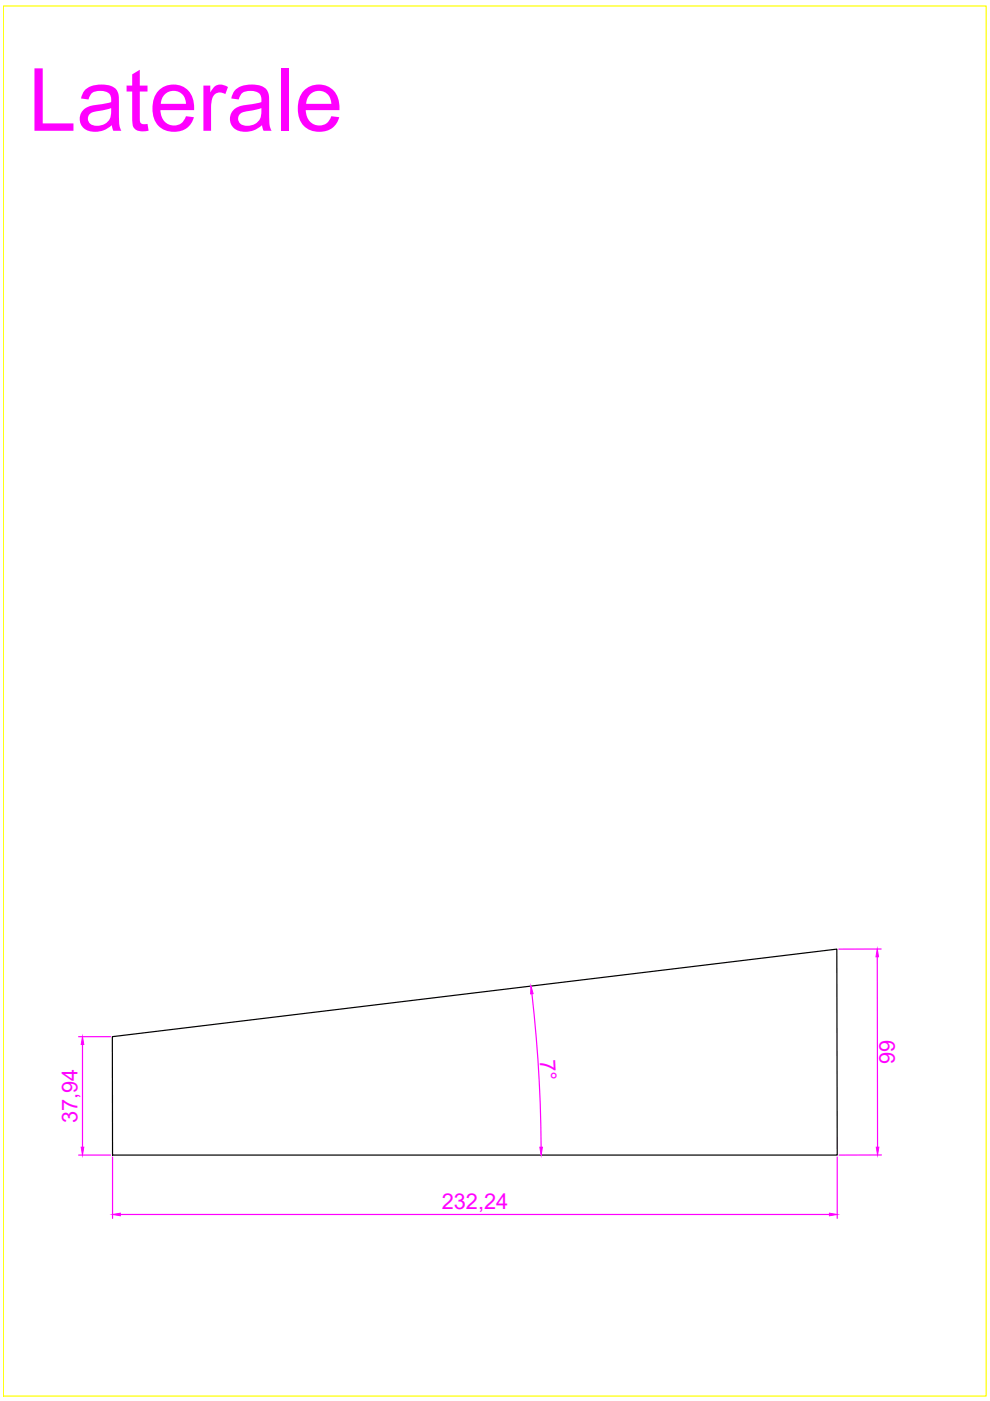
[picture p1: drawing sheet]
<svg xmlns="http://www.w3.org/2000/svg" width="210mm" height="297mm" viewBox="0 0 210 297" stroke-linecap="round" stroke-linejoin="round" font-family="sans-serif">
<defs><g id="words">
<text font-size="18.5" fill="#f0f" x="6" y="27.7">Laterale</text>
<g font-size="4.6" fill="#f0f">
<text x="186.5" y="220.5" transform="rotate(90 186.5 220.5)">66</text>
<text x="114.5" y="224.8" transform="rotate(87 114.5 224.8)">7°</text>
<text x="16.4" y="238.1" transform="rotate(-90 16.4 238.1)">37,94</text>
<text x="93.6" y="256.4">232,24</text>
</g>
</g></defs>
<!-- layer: 0 -->
<path d="M23.8 219.8l153.6-18.6 .1 43.7h-153.6z" fill="none" stroke="#000" stroke-width=".25"/>
<!-- layer: Quote -->
<path d="M16.7 219.8h6.7M112.8 210.7l1.3 13.9 .4 9.3 .2 9.3M186 202.9l.1 40.3M186.8 201.2h-9M17.5 221.4v21.8M16.7 244.9h6.7M23.9 245.3v13M25.5 257.5h150.4M177.5 245.3v13M186.9 244.9h-9" fill="none" stroke="#f0f" stroke-width=".25"/>
<g fill="#f0f" stroke="#f0f" stroke-width=".21">
<path d="M23.9 257.5l1.6-.3v.6z"/>
<path d="M175.9 257.2l1.6 .3-1.6 .3z"/>
<path d="M185.8 243.2h.5l-.2 1.7z"/>
<path d="M186 201.2l.3 1.7h-.6z"/>
<path d="M17.2 243.2h.6l-.3 1.7z"/>
<path d="M17.5 219.8l.3 1.6h-.6z"/>
<path d="M114.5 243.2h.5l-.3 1.7z"/>
<path d="M112.6 209.1l.4 1.6h-.5z"/>
</g>
<!-- layer: 0 -->
<path d="M.7 1.3h208.4v294.7h-208.4z" fill="none" stroke="#ff0" stroke-width=".25"/>
<use href="#words"/>
</svg>
